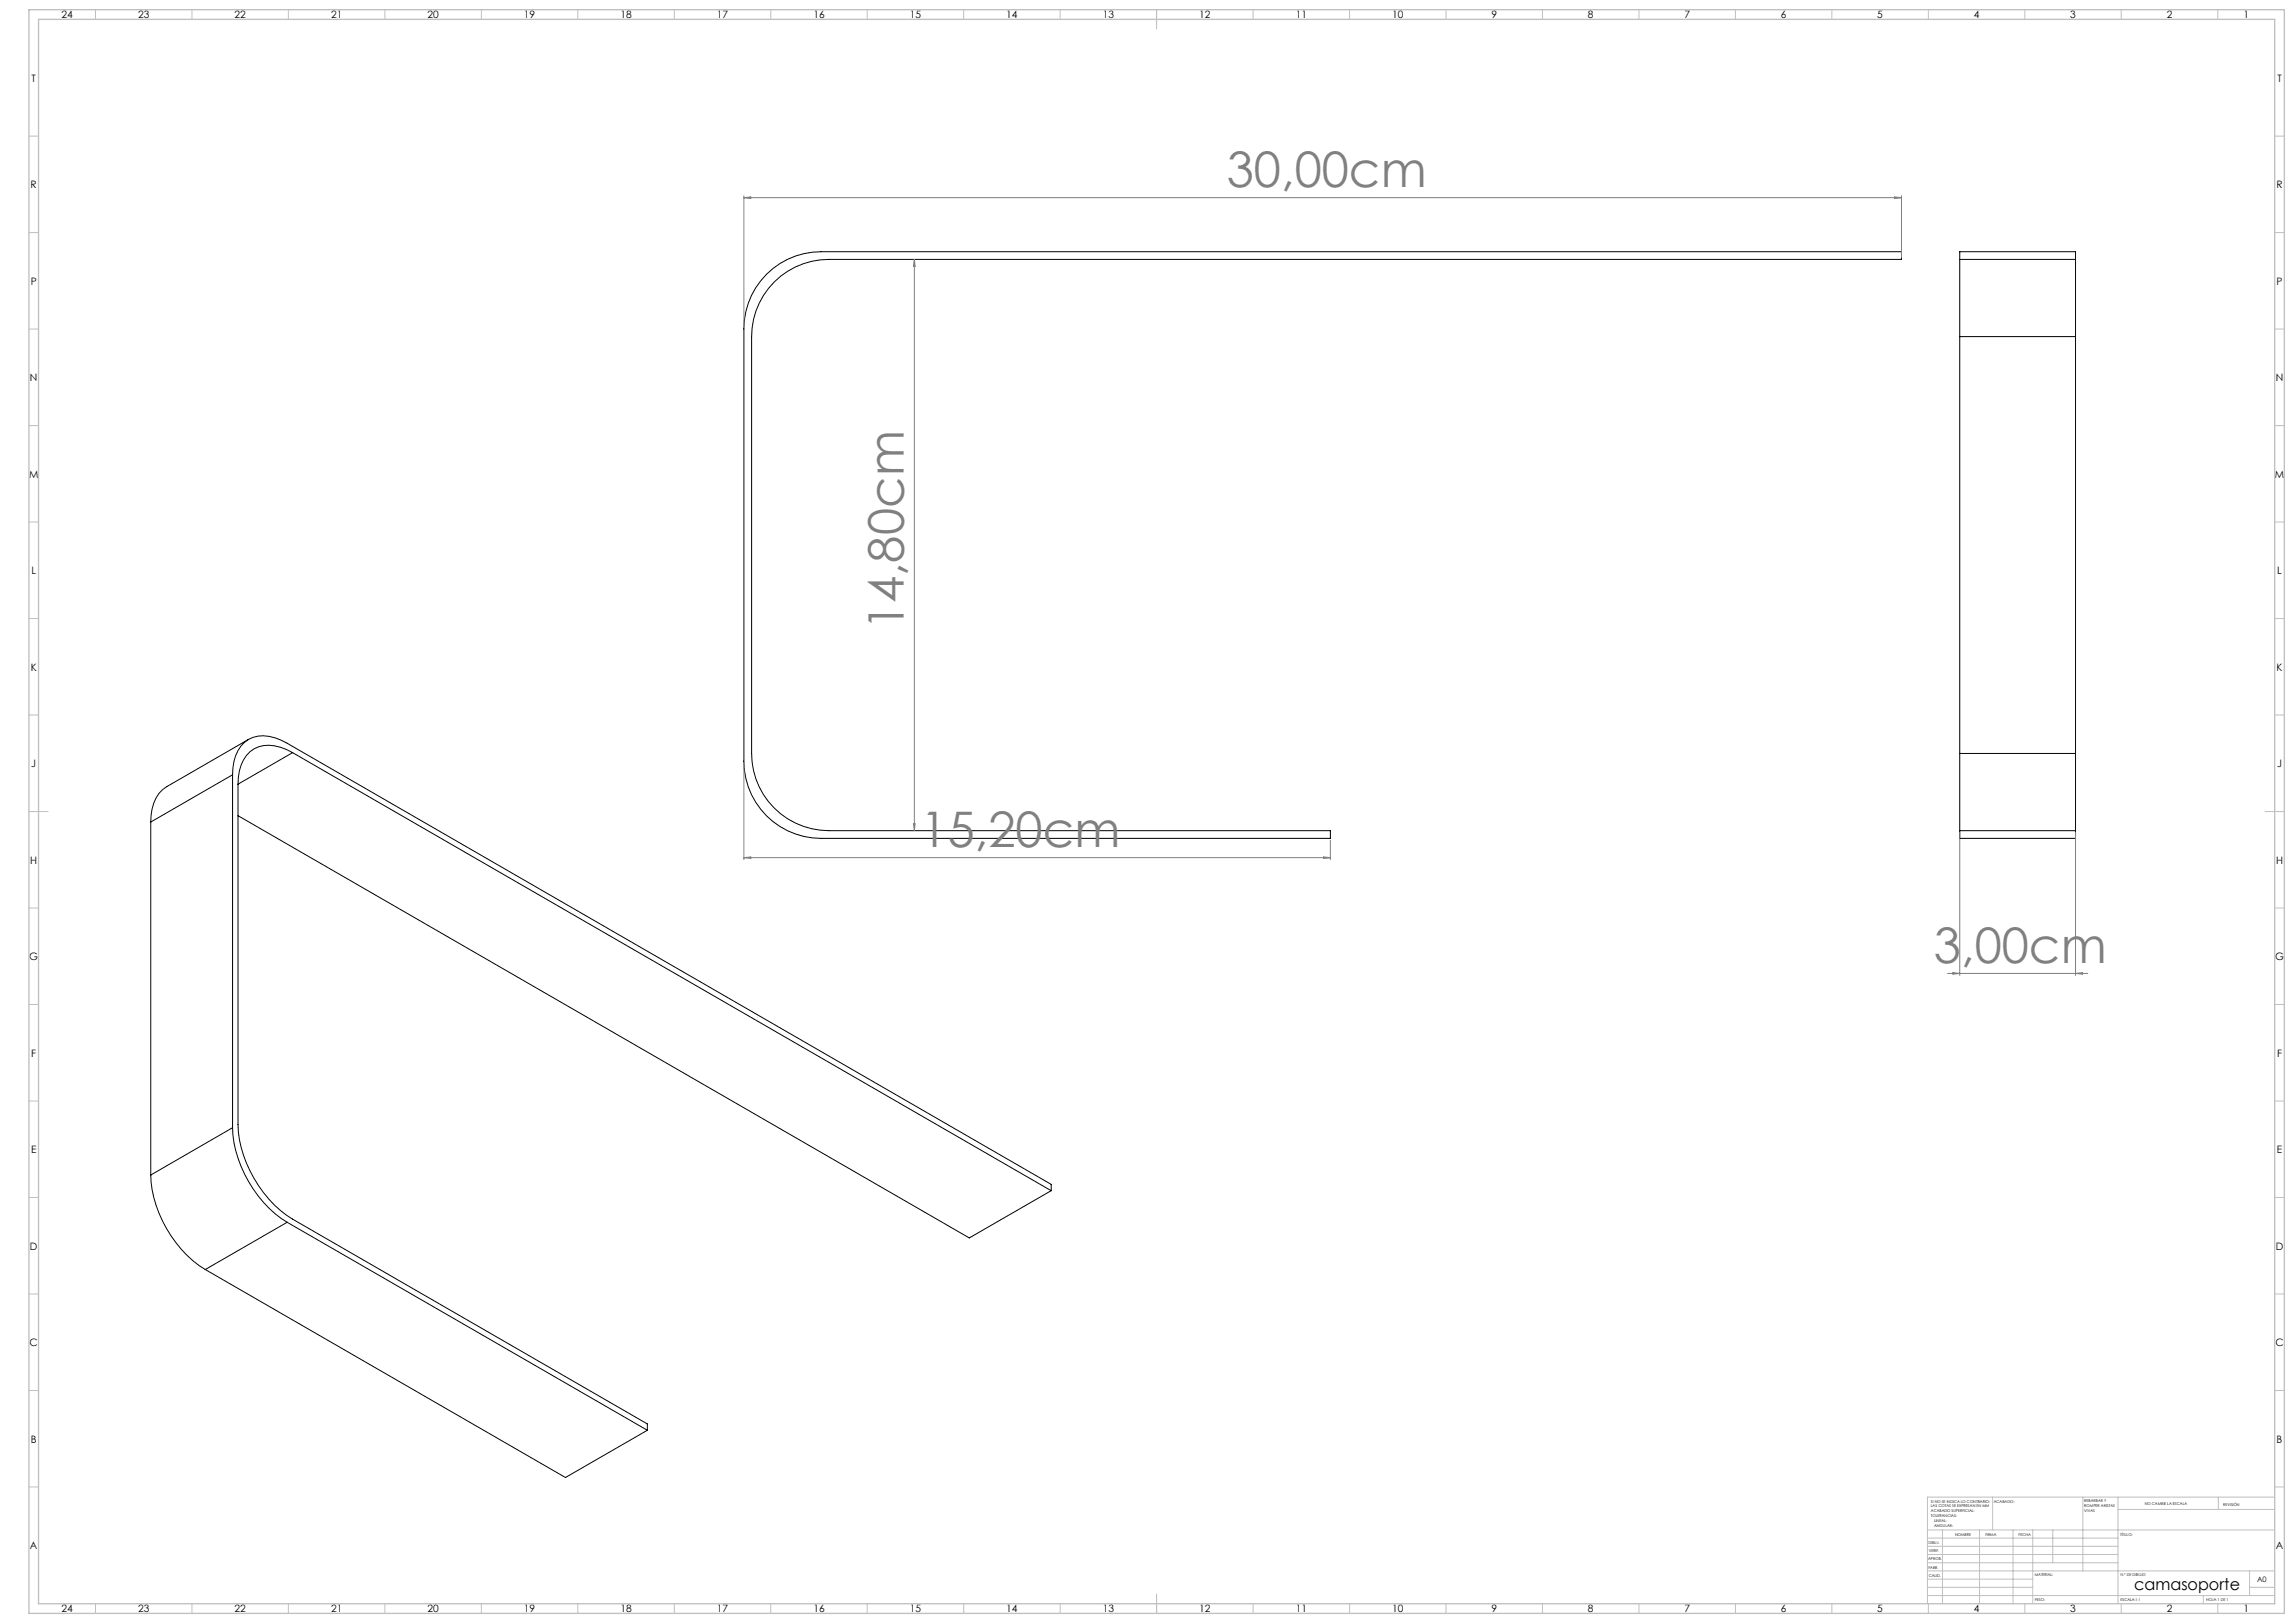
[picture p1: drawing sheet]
<svg xmlns="http://www.w3.org/2000/svg" width="1189mm" height="841mm" viewBox="0 0 1189 841" stroke-linecap="round" stroke-linejoin="round" font-family="sans-serif">
<defs><g id="words">
<g font-size="25.4" fill="#808080">
<text x="636" y="97">30,00cm</text>
<text x="468" y="327" transform="rotate(-90 468 327)">14,80cm</text>
<text x="477" y="439">15,20cm</text>
<text x="1002" y="499">3,00cm</text>
</g>
<text font-size="8.5" x="1106" y="824">camasoporte</text>
<g font-size="5.3">
<text x="32" y="10">24</text>
<text x="72" y="10">23</text>
<text x="122" y="10">22</text>
<text x="172" y="10">21</text>
<text x="222" y="10">20</text>
<text x="272" y="10">19</text>
<text x="322" y="10">18</text>
<text x="372" y="10">17</text>
<text x="422" y="10">16</text>
<text x="472" y="10">15</text>
<text x="522" y="10">14</text>
<text x="572" y="10">13</text>
<text x="622" y="10">12</text>
<text x="672" y="10">11</text>
<text x="722" y="10">10</text>
<text x="773" y="10">9</text>
<text x="823" y="10">8</text>
<text x="873" y="10">7</text>
<text x="923" y="10">6</text>
<text x="973" y="10">5</text>
<text x="1023" y="10">4</text>
<text x="1073" y="10">3</text>
<text x="1123" y="10">2</text>
<text x="1163" y="10">1</text>
<text x="16" y="42">T</text>
<text x="1180" y="42">T</text>
<text x="16" y="98">R</text>
<text x="1180" y="98">R</text>
<text x="16" y="148">P</text>
<text x="1180" y="148">P</text>
<text x="16" y="198">N</text>
<text x="1180" y="198">N</text>
<text x="15" y="248">M</text>
<text x="1179" y="248">M</text>
<text x="16" y="298">L</text>
<text x="1180" y="298">L</text>
<text x="16" y="348">K</text>
<text x="1180" y="348">K</text>
<text x="16" y="398">J</text>
<text x="1180" y="398">J</text>
<text x="16" y="448">H</text>
<text x="1180" y="448">H</text>
<text x="15" y="498">G</text>
<text x="1179" y="498">G</text>
<text x="16" y="548">F</text>
<text x="1180" y="548">F</text>
<text x="16" y="598">E</text>
<text x="1180" y="598">E</text>
<text x="16" y="648">D</text>
<text x="1180" y="648">D</text>
<text x="15" y="698">C</text>
<text x="1179" y="698">C</text>
<text x="16" y="748">B</text>
<text x="1180" y="748">B</text>
<text x="16" y="803">A</text>
<text x="1180" y="803">A</text>
<text x="32" y="836">24</text>
<text x="72" y="836">23</text>
<text x="122" y="836">22</text>
<text x="172" y="836">21</text>
<text x="222" y="836">20</text>
<text x="272" y="836">19</text>
<text x="322" y="836">18</text>
<text x="372" y="836">17</text>
<text x="422" y="836">16</text>
<text x="472" y="836">15</text>
<text x="522" y="836">14</text>
<text x="572" y="836">13</text>
<text x="622" y="836">12</text>
<text x="672" y="836">11</text>
<text x="722" y="836">10</text>
<text x="773" y="836">9</text>
<text x="823" y="836">8</text>
<text x="873" y="836">7</text>
<text x="923" y="836">6</text>
<text x="973" y="836">5</text>
<text x="1023" y="836">4</text>
<text x="1073" y="836">3</text>
<text x="1123" y="836">2</text>
<text x="1163" y="836">1</text>
</g>
<text font-size="3.9" x="1170" y="820">A0</text>
<g font-size="2">
<text x="1001" y="779">SI NO SE INDICA LO CONTRARIO:</text>
<text x="1033" y="779">ACABADO:</text>
<text x="1080" y="778">REBARBAR Y</text>
<text x="1112" y="780">NO CAMBIE LA ESCALA</text>
<text x="1001" y="781">LAS COTAS SE EXPRESAN EN MM</text>
<text x="1001" y="784">ACABADO SUPERFICIAL:</text>
<text x="1080" y="781">ROMPER ARISTAS</text>
<text x="1080" y="783">VIVAS</text>
<text x="1152" y="780">REVISIÓN</text>
<text x="1001" y="786">TOLERANCIAS:</text>
<text x="1002" y="789">LINEAL:</text>
<text x="1002" y="791">ANGULAR:</text>
<text x="1013" y="796">NOMBRE</text>
<text x="1029" y="796">FIRMA</text>
<text x="1046" y="796">FECHA</text>
<text x="1099" y="796">TÍTULO:</text>
<text x="1000" y="800">DIBUJ.</text>
<text x="999" y="808">APROB.</text>
<text x="1000" y="804">VERIF.</text>
<text x="1000" y="813">FABR.</text>
<text x="1000" y="817">CALID.</text>
<text x="1055" y="817">MATERIAL:</text>
<text x="1099" y="817">N.º DE DIBUJO</text>
<text x="1055" y="830">PESO:</text>
<text x="1099" y="830">ESCALA:1:1</text>
<text x="1143" y="830">HOJA 1 DE 1</text>
</g>
</g></defs>
<g fill="none" stroke="#000" stroke-width=".52">
<path d="M1016 134v40M1016 134v-4h60v4M1016 134h60M1076 134v40M397 142a40 40 0 0 1 29-12h560v4h-556a40 40 0 0 0-40 40v216a40 40 0 0 0 40 40h260v4h-264a40 40 0 0 1-40-40v-224a40 40 0 0 1 11-28zM1016 174v216M1016 174h60M1076 174v216M129 383l-43 25a19 19 0 0 0-8 18M152 390a19 19 0 0 0-22 0 22 22 0 0 0-7 16M152 390l393 227M152 390l-29 16"/>
<path d="M1016 390v40M1016 390h60M1076 390v40M121 401a18 18 0 0 1 13-20 23 23 0 0 1 15 4l396 229v3M121 401v183M121 401l-43 25M123 406v177a63 63 0 0 0 29 49l184 106v3M78 426v183M123 423l379 218 43-24M1016 430h60M1016 430v4h60v-4M121 584a62 62 0 0 0 28 49"/>
<path d="M121 584l-43 25M78 609a62 62 0 0 0 28 49M149 633l187 108M149 633l-43 25M106 658l187 108 43-25"/>
</g>
<g fill="none" stroke="#808080" stroke-width=".52">
<path d="M386 101v68M386 102h600M386 102h3v1zM982 102h4l-4 1zM986 101v32M474 134v296M474 134v4zM386 395v50M474 427v3zM690 435v10M1016 431v74M1076 431v74"/>
<path d="M386 444h3v1zM386 444h304M686 444h4l-4 1zM1009 504h73M1012 504h4l-4 1zM1076 504h3v1z"/>
</g>
<g fill="none" stroke="#c0c0c0" stroke-width=".52">
<path d="M49 5v5M99 5v5M149 5v5M199 5v5M249 5v5M299 5v5M349 5v5M399 5v5M449 5v5M499 5v5M549 5v5M599 5v10"/>
<path d="M649 5v5M699 5v5M749 5v5M799 5v5M849 5v5M899 5v5M949 5v5M999 5v5M1049 5v5M1099 5v5M1149 5v5M15 71h5"/>
<path d="M1179 71h5M15 121h5M1179 121h5M15 171h5M1179 171h5M15 221h5M1179 221h5M15 271h5M1179 271h5M15 321h5M1179 321h5M15 371h5"/>
<path d="M1179 371h5M15 421h10M1174 421h10M15 471h5M1179 471h5M15 521h5M1179 521h5M15 571h5M1179 571h5M15 621h5M1179 621h5M15 671h5"/>
<path d="M1179 671h5M15 721h5M1179 721h5M15 771h5M1033 776v17M1080 776v38M1098 776v55M1150 776v6M1179 771h5M1179 776h-180v55M999 793h180M999 797h99"/>
<path d="M1007 793v38M1026 793v38M1043 793v38M1054 793v38M1064 793v17M1098 782h81M999 810h99M999 806h99M999 801h99M999 818h55M999 814h180M1166 814v13"/>
<path d="M49 831v5M99 831v5M149 831v5M199 831v5M249 831v5M299 831v5M349 831v5M399 831v5M449 831v5M499 831v5M549 831v5M599 826v10"/>
<path d="M649 831v5M699 831v5M749 831v5M799 831v5M849 831v5M899 831v5M949 831v5M999 827h180M999 823h55M999 831v5M1049 831v5M1099 831v5"/>
<path d="M1142 827v4M1149 831v5M1166 823h13"/>
</g>
<path d="M15 5h1169v831h-1169zM20 10h1159v821h-1159z" fill="none" stroke="#c0c0c0" stroke-width=".7"/>
<use href="#words"/>
</svg>
